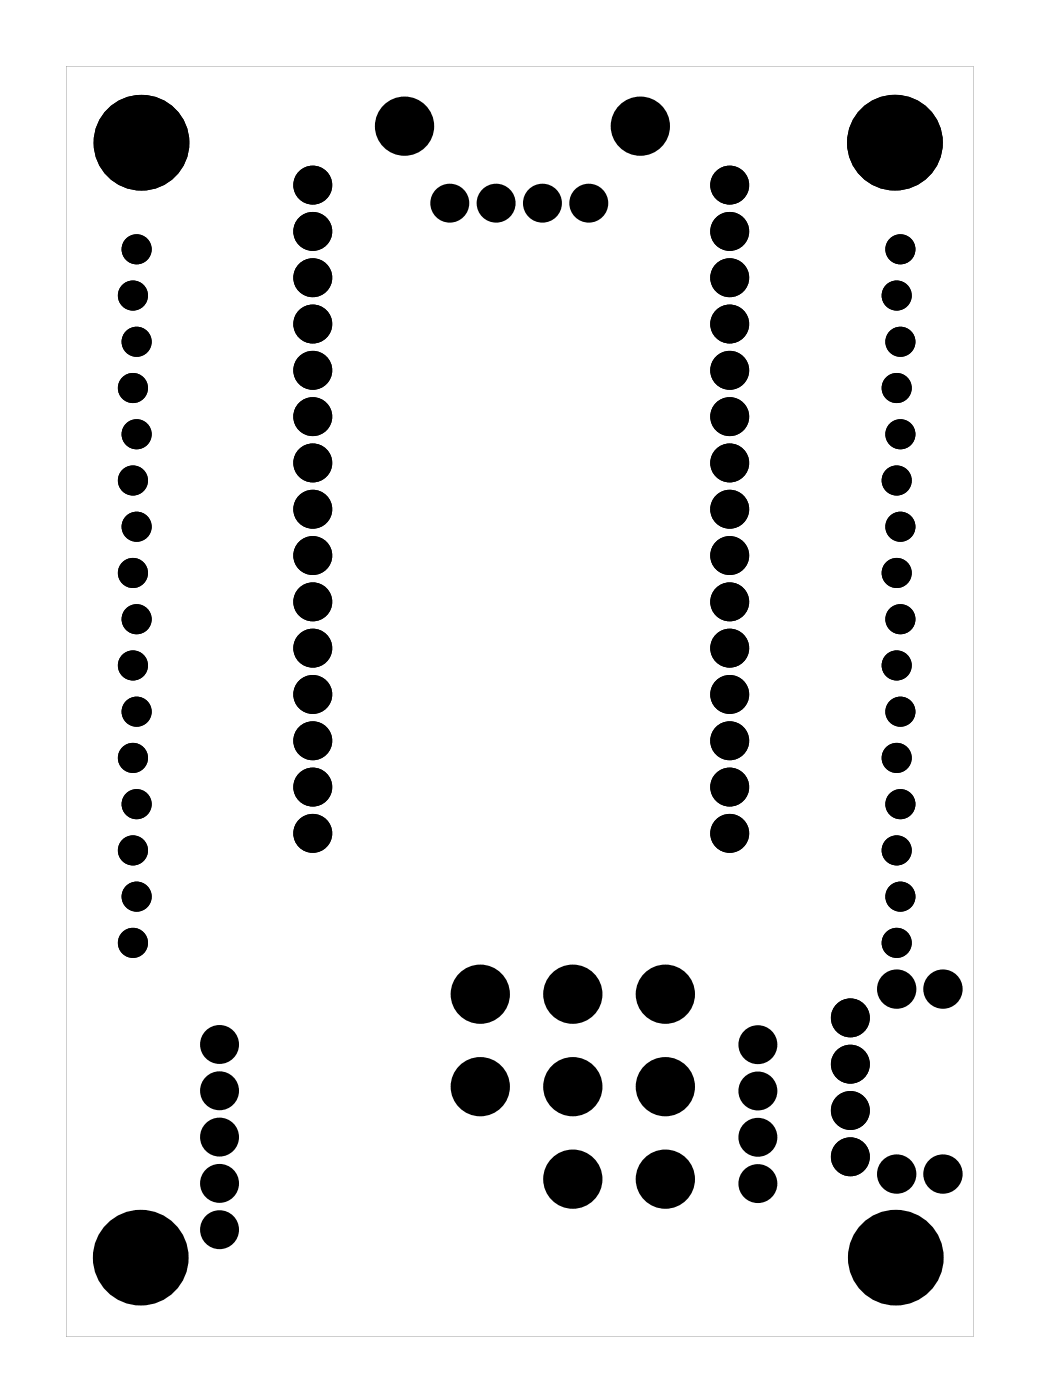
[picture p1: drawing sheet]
<svg xmlns="http://www.w3.org/2000/svg" width="57mm" height="77mm" viewBox="0 0 57 77" stroke-linecap="round" stroke-linejoin="round" font-family="sans-serif">
<g fill="#000">
<path d="M3.6 3.6h49.8v69.8h-49.8zM3.6 3.6v69.8h49.8v-69.8z"/>
<circle cx="17.2" cy="17.8" r=".69"/>
<circle cx="17.2" cy="10.2" r=".69"/>
<circle cx="17.2" cy="12.7" r=".69"/>
<circle cx="17.2" cy="15.3" r=".69"/>
<circle cx="24.7" cy="11.2" r=".69"/>
<circle cx="27.2" cy="11.2" r=".69"/>
<circle cx="29.8" cy="11.2" r=".69"/>
<circle cx="32.3" cy="11.2" r=".69"/>
<circle cx="40.1" cy="17.8" r=".69"/>
<circle cx="40.1" cy="10.2" r=".69"/>
<circle cx="40.1" cy="12.7" r=".69"/>
<circle cx="40.1" cy="15.3" r=".69"/>
<circle cx="17.2" cy="25.4" r=".69"/>
<circle cx="17.2" cy="20.3" r=".69"/>
<circle cx="17.2" cy="22.9" r=".69"/>
<circle cx="17.2" cy="33.1" r=".69"/>
<circle cx="17.2" cy="30.5" r=".69"/>
<circle cx="17.2" cy="35.6" r=".69"/>
<circle cx="17.2" cy="38.1" r=".69"/>
<circle cx="17.2" cy="28" r=".69"/>
<circle cx="40.1" cy="25.4" r=".69"/>
<circle cx="40.1" cy="20.3" r=".69"/>
<circle cx="40.1" cy="22.9" r=".69"/>
<circle cx="40.1" cy="38.1" r=".69"/>
<circle cx="40.1" cy="30.5" r=".69"/>
<circle cx="40.1" cy="33.1" r=".69"/>
<circle cx="40.1" cy="35.6" r=".69"/>
<circle cx="40.1" cy="28" r=".69"/>
<circle cx="12.1" cy="59.9" r=".69"/>
<circle cx="12.1" cy="57.4" r=".69"/>
<circle cx="17.2" cy="43.2" r=".69"/>
<circle cx="17.2" cy="40.7" r=".69"/>
<circle cx="17.2" cy="45.8" r=".69"/>
<circle cx="40.1" cy="43.2" r=".69"/>
<circle cx="40.1" cy="40.7" r=".69"/>
<circle cx="40.1" cy="45.8" r=".69"/>
<circle cx="41.6" cy="57.4" r=".69"/>
<circle cx="41.6" cy="59.9" r=".69"/>
<circle cx="46.7" cy="55.9" r=".69"/>
<circle cx="46.7" cy="58.5" r=".69"/>
<circle cx="12.1" cy="67.6" r=".69"/>
<circle cx="12.1" cy="62.5" r=".69"/>
<circle cx="12.1" cy="65" r=".69"/>
<circle cx="41.6" cy="65" r=".69"/>
<circle cx="41.6" cy="62.5" r=".69"/>
<circle cx="46.7" cy="61" r=".69"/>
<circle cx="46.7" cy="63.5" r=".69"/>
</g>
<g fill="#000">
<circle cx="7.3" cy="16.2" r=".57"/>
<circle cx="7.5" cy="13.7" r=".57"/>
<circle cx="7.5" cy="18.8" r=".57"/>
<circle cx="7.8" cy="7.8" r="1.8"/>
<circle cx="22.2" cy="6.9" r="1.5"/>
<circle cx="35.2" cy="6.9" r="1.5"/>
<circle cx="49.1" cy="7.8" r="1.8"/>
<circle cx="49.2" cy="16.2" r=".57"/>
<circle cx="49.4" cy="13.7" r=".57"/>
<circle cx="49.4" cy="18.8" r=".57"/>
<circle cx="7.3" cy="21.3" r=".57"/>
<circle cx="7.3" cy="26.4" r=".57"/>
<circle cx="7.3" cy="36.6" r=".57"/>
<circle cx="7.3" cy="31.5" r=".57"/>
<circle cx="7.5" cy="39.1" r=".57"/>
<circle cx="7.5" cy="23.9" r=".57"/>
<circle cx="7.5" cy="28.9" r=".57"/>
<circle cx="7.5" cy="34" r=".57"/>
<circle cx="49.2" cy="21.3" r=".57"/>
<circle cx="49.2" cy="36.6" r=".57"/>
<circle cx="49.2" cy="31.5" r=".57"/>
<circle cx="49.2" cy="26.4" r=".57"/>
<circle cx="49.4" cy="23.9" r=".57"/>
<circle cx="49.4" cy="28.9" r=".57"/>
<circle cx="49.4" cy="34" r=".57"/>
<circle cx="49.4" cy="39.1" r=".57"/>
<circle cx="7.3" cy="41.6" r=".57"/>
<circle cx="7.3" cy="51.8" r=".57"/>
<circle cx="7.3" cy="46.7" r=".57"/>
<circle cx="7.5" cy="49.3" r=".57"/>
<circle cx="7.5" cy="44.2" r=".57"/>
<circle cx="26.4" cy="59.7" r="1.5"/>
<circle cx="26.4" cy="54.6" r="1.5"/>
<circle cx="31.4" cy="54.6" r="1.5"/>
<circle cx="31.4" cy="59.7" r="1.5"/>
<circle cx="36.5" cy="59.7" r="1.5"/>
<circle cx="36.5" cy="54.6" r="1.5"/>
<circle cx="49.2" cy="46.7" r=".57"/>
<circle cx="49.2" cy="41.6" r=".57"/>
<circle cx="49.2" cy="51.8" r=".57"/>
<circle cx="49.2" cy="54.3" r=".7"/>
<circle cx="49.4" cy="49.3" r=".57"/>
<circle cx="49.4" cy="44.2" r=".57"/>
<circle cx="51.8" cy="54.3" r=".7"/>
<circle cx="7.7" cy="69.1" r="1.8"/>
<circle cx="31.4" cy="64.8" r="1.5"/>
<circle cx="36.5" cy="64.8" r="1.5"/>
<circle cx="49.2" cy="69.1" r="1.8"/>
<circle cx="49.2" cy="64.5" r=".7"/>
<circle cx="51.8" cy="64.5" r=".7"/>
</g>
<g fill="none" stroke="#000" stroke-width=".76" stroke-linecap="butt">
<circle cx="49.2" cy="54.3" r=".7"/>
<circle cx="51.8" cy="54.3" r=".7"/>
<circle cx="49.2" cy="64.5" r=".7"/>
<circle cx="51.8" cy="64.5" r=".7"/>
</g>
<g fill="none" stroke="#000" stroke-width=".51">
<circle cx="7.3" cy="16.2" r=".57"/>
<circle cx="7.5" cy="13.7" r=".57"/>
<circle cx="7.5" cy="18.8" r=".57"/>
<circle cx="49.2" cy="16.2" r=".57"/>
<circle cx="49.4" cy="13.7" r=".57"/>
<circle cx="49.4" cy="18.8" r=".57"/>
<circle cx="7.3" cy="36.6" r=".57"/>
<circle cx="7.3" cy="31.5" r=".57"/>
<circle cx="7.3" cy="21.3" r=".57"/>
<circle cx="7.3" cy="26.4" r=".57"/>
<circle cx="7.5" cy="39.1" r=".57"/>
<circle cx="7.5" cy="23.9" r=".57"/>
<circle cx="7.5" cy="28.9" r=".57"/>
<circle cx="7.5" cy="34" r=".57"/>
<circle cx="49.2" cy="26.4" r=".57"/>
<circle cx="49.2" cy="21.3" r=".57"/>
<circle cx="49.2" cy="36.6" r=".57"/>
<circle cx="49.2" cy="31.5" r=".57"/>
<circle cx="49.4" cy="28.9" r=".57"/>
<circle cx="49.4" cy="39.1" r=".57"/>
<circle cx="49.4" cy="23.9" r=".57"/>
<circle cx="49.4" cy="34" r=".57"/>
<circle cx="7.3" cy="41.6" r=".57"/>
<circle cx="7.3" cy="46.7" r=".57"/>
<circle cx="7.3" cy="51.8" r=".57"/>
<circle cx="7.5" cy="44.2" r=".57"/>
<circle cx="7.5" cy="49.3" r=".57"/>
<circle cx="49.2" cy="46.7" r=".57"/>
<circle cx="49.2" cy="41.6" r=".57"/>
<circle cx="49.2" cy="51.8" r=".57"/>
<circle cx="49.4" cy="49.3" r=".57"/>
<circle cx="49.4" cy="44.2" r=".57"/>
</g>
<g fill="none" stroke="#000" stroke-width=".75" stroke-linecap="butt">
<circle cx="17.2" cy="15.3" r=".69"/>
<circle cx="17.2" cy="12.7" r=".69"/>
<circle cx="17.2" cy="17.8" r=".69"/>
<circle cx="17.2" cy="10.2" r=".69"/>
<circle cx="24.7" cy="11.2" r=".69"/>
<circle cx="27.2" cy="11.2" r=".69"/>
<circle cx="29.8" cy="11.2" r=".69"/>
<circle cx="32.3" cy="11.2" r=".69"/>
<circle cx="40.1" cy="15.3" r=".69"/>
<circle cx="40.1" cy="12.7" r=".69"/>
<circle cx="40.1" cy="10.2" r=".69"/>
<circle cx="40.1" cy="17.8" r=".69"/>
<circle cx="17.2" cy="25.4" r=".69"/>
<circle cx="17.2" cy="28" r=".69"/>
<circle cx="17.2" cy="20.3" r=".69"/>
<circle cx="17.2" cy="22.9" r=".69"/>
<circle cx="17.2" cy="38.1" r=".69"/>
<circle cx="17.2" cy="35.6" r=".69"/>
<circle cx="17.2" cy="30.5" r=".69"/>
<circle cx="17.2" cy="33.1" r=".69"/>
<circle cx="40.1" cy="25.4" r=".69"/>
<circle cx="40.1" cy="28" r=".69"/>
<circle cx="40.1" cy="22.9" r=".69"/>
<circle cx="40.1" cy="20.3" r=".69"/>
<circle cx="40.1" cy="38.1" r=".69"/>
<circle cx="40.1" cy="30.5" r=".69"/>
<circle cx="40.1" cy="35.6" r=".69"/>
<circle cx="40.1" cy="33.1" r=".69"/>
<circle cx="12.1" cy="59.9" r=".69"/>
<circle cx="12.1" cy="57.4" r=".69"/>
<circle cx="17.2" cy="40.7" r=".69"/>
<circle cx="17.2" cy="43.2" r=".69"/>
<circle cx="17.2" cy="45.8" r=".69"/>
<circle cx="40.1" cy="40.7" r=".69"/>
<circle cx="40.1" cy="45.8" r=".69"/>
<circle cx="40.1" cy="43.2" r=".69"/>
<circle cx="41.6" cy="59.9" r=".69"/>
<circle cx="41.6" cy="57.4" r=".69"/>
<circle cx="46.7" cy="55.9" r=".69"/>
<circle cx="46.7" cy="58.5" r=".69"/>
<circle cx="12.1" cy="67.6" r=".69"/>
<circle cx="12.1" cy="65" r=".69"/>
<circle cx="12.1" cy="62.5" r=".69"/>
<circle cx="41.6" cy="65" r=".69"/>
<circle cx="41.6" cy="62.5" r=".69"/>
<circle cx="46.7" cy="61" r=".69"/>
<circle cx="46.7" cy="63.5" r=".69"/>
</g>
<g fill="none" stroke="#000" stroke-width=".25">
<circle cx="22.2" cy="6.9" r="1.5"/>
<circle cx="35.2" cy="6.9" r="1.5"/>
<circle cx="26.4" cy="59.7" r="1.5"/>
<circle cx="26.4" cy="54.6" r="1.5"/>
<circle cx="31.4" cy="54.6" r="1.5"/>
<circle cx="31.4" cy="59.7" r="1.5"/>
<circle cx="36.5" cy="59.7" r="1.5"/>
<circle cx="36.5" cy="54.6" r="1.5"/>
<circle cx="31.4" cy="64.8" r="1.5"/>
<circle cx="36.5" cy="64.8" r="1.5"/>
</g>
<g fill="none" stroke="#000" stroke-width="1.7" stroke-linecap="butt">
<circle cx="7.8" cy="7.8" r="1.8"/>
<circle cx="49.1" cy="7.8" r="1.8"/>
<circle cx="7.7" cy="69.1" r="1.8"/>
<circle cx="49.2" cy="69.1" r="1.8"/>
</g>
</svg>
